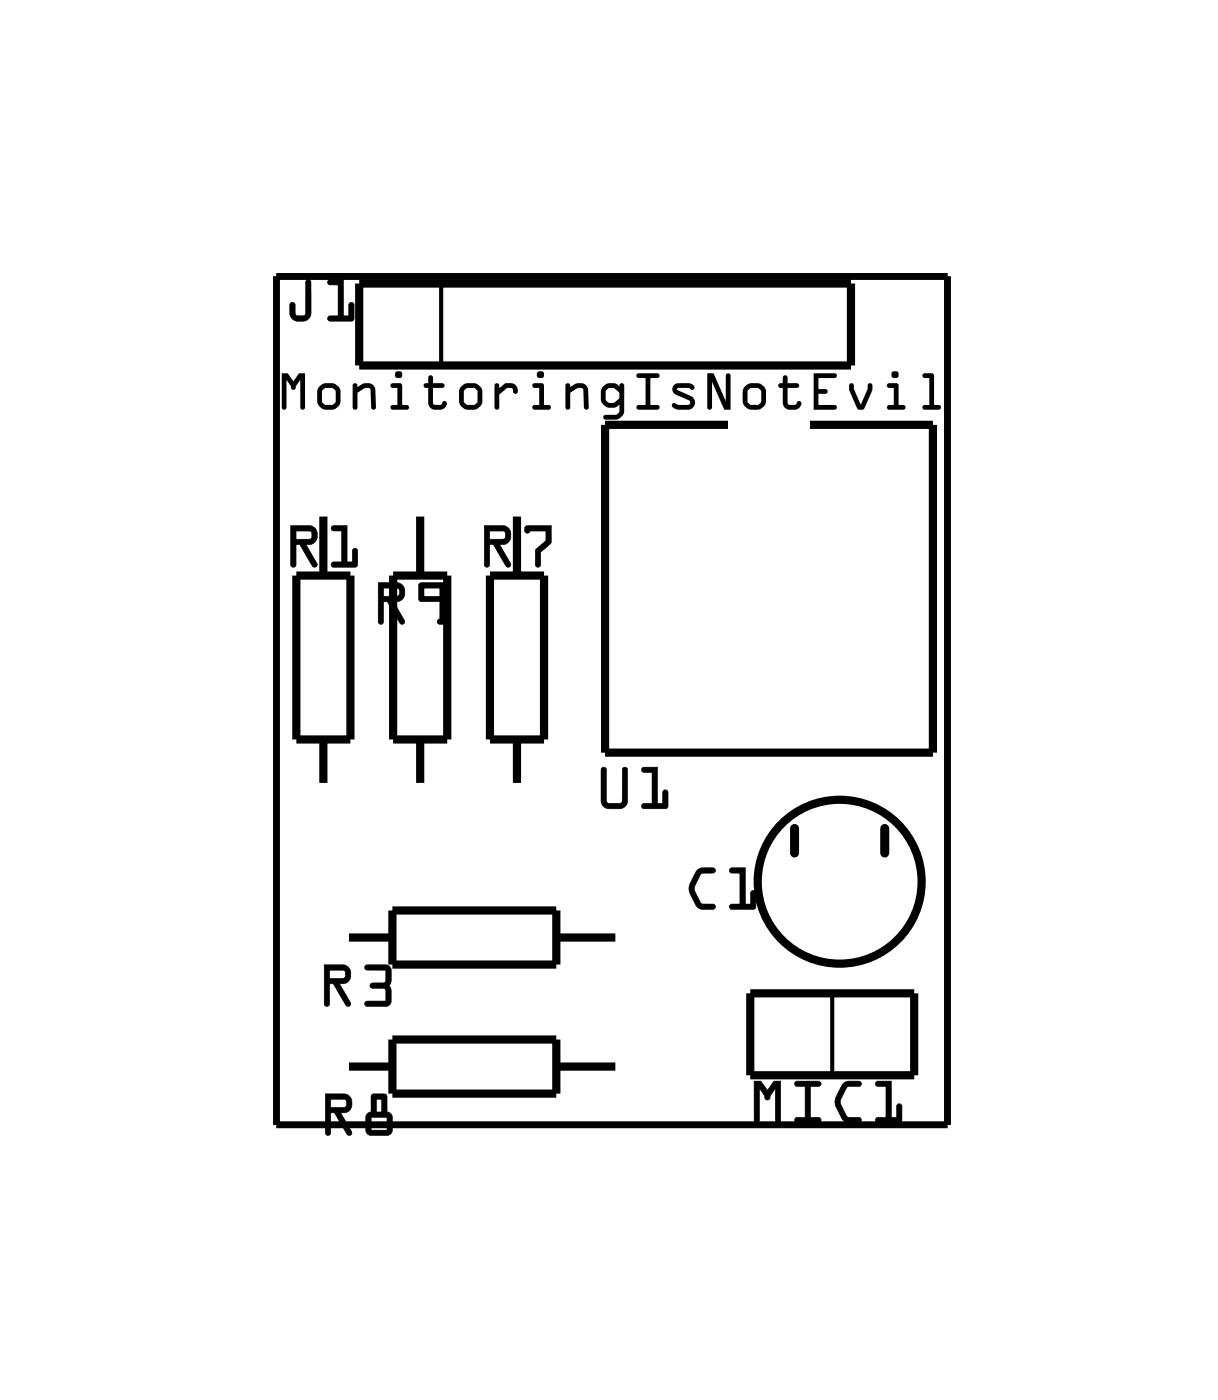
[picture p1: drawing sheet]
<svg xmlns="http://www.w3.org/2000/svg" width="38mm" height="43mm" viewBox="0 0 38 43" stroke-linecap="round" stroke-linejoin="round" font-family="sans-serif">
<path d="M8.6 8.6h20.8v26.3h-20.8z" fill="none" stroke="#000" stroke-width=".2"/>
<g fill="#000">
<path d="M8.7 11.6v1.1l.2-.1v-.8l.2 .3 .2-.3v.8l.1 .1 .1-1.1h-.2l-.2 .2-.2-.2zM9.9 12a.42 .42 0 0 0 0 .6 .42 .42 0 0 0 .5 .1l.1-.2a.41 .41 0 0 0 0-.5 .41 .41 0 0 0-.5-.1zM10 12.1l.2-.1 .2 .1v.4l-.1 .1-.3-.1zM11 11.9l-.1 .7 .1 .1 .1-.1a.4 .4 0 0 1 .3-.6l.2 .7 .1-.1-.1-.4a.31 .31 0 0 0-.2-.3 .31 .31 0 0 0-.3 .1l-.1-.1zM12.1 11.9l.1 .1h.1v.6h-.1l-.1 .1h.6v-.1h-.2l-.1-.7zM12.2 11.6a.15 .15 0 0 0 .3 0 .15 .15 0 0 0-.3 0zM13.3 11.6v.3h-.2l.2 .1v.5a.29 .29 0 0 0 .3 .2 .29 .29 0 0 0 .2-.2l-.2 .1-.2-.1v-.5h.3l.1-.1h-.4v-.2zM14.3 12h-.1a.42 .42 0 0 0 .1 .6 .42 .42 0 0 0 .5 .1l.1-.2a.41 .41 0 0 0 0-.5 .41 .41 0 0 0-.5-.1zM14.4 12.1l.2-.1 .2 .1v.4l-.1 .1-.3-.1zM15.3 11.9v.7l.2 .1a.43 .43 0 0 1 .4-.7v.2h.1a.29 .29 0 0 0-.2-.3 .29 .29 0 0 0-.3 .1v-.1zM16.5 11.9v.1h.2v.6h-.2v.1h.5v-.1h-.1l-.1-.7zM16.6 11.6a.15 .15 0 0 0 .3 0 .15 .15 0 0 0-.3 0zM17.5 11.9v.7l.1 .1 .1-.1a.4 .4 0 0 1 .3-.6l.2 .7v-.1v-.4a.31 .31 0 0 0-.2-.3 .31 .31 0 0 0-.3 .1l-.1-.1zM18.7 12a.38 .38 0 0 0 0 .5 .38 .38 0 0 0 .5 0v.3l-.5 .1 .1 .1a.4 .4 0 0 0 .5-.3v-.8l-.1 .1-.3-.1zM18.7 12.3a.25 .25 0 0 1 .5 0 .25 .25 0 0 1-.5 0zM19.8 11.6v.1h.2v.9h-.2l-.1 .1h.7v-.1h-.2v-.9h.2v-.1zM20.9 11.9a.22 .22 0 0 0 .2 .4l.3 .1v.1h-.5a.12 .12 0 0 0 0 .2 .12 .12 0 0 0 .1 0h.3a.22 .22 0 0 0 .2-.2 .22 .22 0 0 0-.1-.2l-.4-.3 .4 .1 .1-.1a.48 .48 0 0 0-.6-.1zM21.9 11.6v1.1l.2-.1v-.8l.3 .9h.2v-1.1h-.1v.8l-.4-.8zM23.1 12h-.1a.42 .42 0 0 0 .1 .6 .42 .42 0 0 0 .5 .1l.1-.2a.41 .41 0 0 0 0-.5 .41 .41 0 0 0-.5-.1zM23.2 12.1l.2-.1 .2 .1v.4l-.1 .1-.3-.1zM24.3 11.6v.3h-.2l.2 .1v.5a.29 .29 0 0 0 .2 .2 .29 .29 0 0 0 .3-.2l-.2 .1-.2-.1v-.5h.3l.1-.1h-.4v-.2zM25.2 11.6v1.1h.7v-.1h-.5v-.4l.2-.1h-.2v-.4h.5v-.1zM26.3 11.9v.2l.3 .6h.2l.2-.6v-.2h-.1l-.2 .6-.2-.6zM27.5 11.9v.1h.2v.6h-.2v.1h.5v-.1h-.2v-.7zM27.6 11.6a.15 .15 0 0 0 .3 0 .15 .15 0 0 0-.3 0zM28.6 11.6v.1h.2v.9h-.2v.1h.5v-.1h-.2v-1z"/>
<path d="M8.7 11.6v1.1l.2-.1v-.8l.2 .3 .2-.3v.8l.1 .1 .1-1.1h-.2l-.2 .2-.2-.2zM8.7 11.6h.2l.2 .2 .2-.2h.2l-.1 1.1-.1-.1v-.8l-.2 .3-.2-.3v.8l-.2 .1zM9.9 12v.6l.2 .1h.3l.1-.2v-.5l-.4-.1zM9.9 12l.2-.1h.3a.42 .42 0 0 1 .2 .6l-.3 .2h-.3l-.2-.2zM10 12.1l.2-.1 .2 .1v.4l-.1 .1-.3-.1zM10 12.1v.4h.3h.1v-.4l-.2-.1zM11 11.9v.8l.1-.1v-.4l.3-.2 .1 .6 .1 .1v-.8h-.3l-.2 .1v-.1zM11 11.9l.1 .1 .2-.1h.3v.8l-.1-.1-.1-.6-.3 .2v.4l-.1 .1zM12.1 11.9l.1 .1h.1v.6h-.1l-.1 .1h.6v-.1h-.2l-.1-.7zM12.1 11.9h.3l.1 .7h.2v.1h-.6l.1-.1h.1v-.6h-.1zM12.2 11.6a.15 .15 0 0 0 .3 0 .15 .15 0 0 0-.3 0zM12.2 11.6a.15 .15 0 0 1 .3 0 .15 .15 0 0 1-.3 0zM13.3 11.6v.3h-.2l.2 .1v.6l.2 .1h.2l.1-.2-.2 .1-.2-.1v-.5h.3l.1-.1h-.4v-.2zM13.3 11.6l.1 .1v.2h.4l-.1 .1h-.3v.5h.3l.1-.1v.1l-.1 .2h-.1a.23 .23 0 0 1-.3-.2v-.5l-.2-.1h.2zM14.3 12v.6l.2 .1h.3l.1-.2v-.5l-.4-.1zM14.3 12l.2-.1h.3a.42 .42 0 0 1 .1 .6l-.2 .2h-.3l-.2-.2zM14.4 12.1l.2-.1 .2 .1v.4l-.1 .1-.3-.1zM14.4 12.1v.4h.3h.1v-.4l-.2-.1zM15.3 11.9l.1 .8 .1-.1v-.4l.2-.2h.2v.2l.1-.1a.26 .26 0 0 0-.3-.2l-.2 .1-.1-.1zM15.3 11.9h.2v.1l.2-.1h.2l.1 .2v.1l-.1-.2h-.2l-.2 .2-.1 .5-.1-.1zM16.5 11.9v.1h.2v.6h-.2v.1h.5v-.1h-.1l-.1-.7zM16.5 11.9h.3l.1 .7h.1v.1h-.5v-.1h.2v-.6h-.2zM16.6 11.6a.15 .15 0 0 0 .3 0 .15 .15 0 0 0-.3 0zM16.6 11.6a.15 .15 0 0 1 .3 0 .15 .15 0 0 1-.3 0zM17.5 11.9v.8l.2-.1v-.4l.3-.2 .1 .6 .1 .1v-.8h-.3l-.2 .1v-.1zM17.5 11.9h.1l.1 .1 .2-.1h.3v.8l-.1-.1-.1-.6-.3 .2v.4l-.2 .1zM18.7 12l-.1 .3 .1 .2 .2 .1 .3-.1-.1 .3-.3 .1-.1 .1h.5l.1-.2v-.9h-.1v.1l-.3-.1zM18.7 12l.2-.1 .3 .1v-.1h.1v.9l-.1 .2h-.5l.1-.1 .3-.1 .1-.3-.3 .1-.2-.1-.1-.2zM18.7 12.2a.25 .25 0 0 1 .5 0 .25 .25 0 0 1-.5 0zM18.7 12.3a.25 .25 0 0 0 .5 0 .25 .25 0 0 0-.5 0zM19.8 11.6v.1h.2v.9h-.2l-.1 .1h.7v-.1h-.2v-.9h.2v-.1zM19.7 11.6h.7v.1h-.2v.9h.2v.1h-.7l.1-.1h.2v-.9h-.2zM20.9 11.9v.3l.5 .3-.1 .1-.4-.1-.1 .1 .2 .1a.44 .44 0 0 0 .5-.2 .55 .55 0 0 0-.5-.4v-.1l.4 .1 .1-.1-.1-.1zM20.9 11.9h.3h.3v.2h-.5l.5 .2v.3l-.5 .1-.2-.1 .1-.1 .4 .1 .1-.1-.5-.3zM21.9 11.6v1.1l.2-.1v-.8l.3 .9h.2v-1.1h-.1v.8l-.4-.8zM21.9 11.6h.2l.4 .8v-.8h.1v1.1h-.2l-.3-.9v.8l-.2 .1zM23.1 12v.6l.1 .1h.4l.1-.2v-.5l-.4-.1zM23.1 12l.2-.1h.3a.42 .42 0 0 1 .1 .6l-.2 .2h-.3l-.2-.2zM23.2 12.1l.2-.1 .2 .1v.4l-.1 .1-.3-.1zM23.2 12.1v.4h.3h.1v-.4l-.2-.1zM24.3 11.6v.3h-.2l.2 .1v.6l.1 .1h.3l.1-.2-.2 .1-.2-.1v-.5h.3l.1-.1h-.4v-.2zM24.3 11.6l.1 .1v.2h.4l-.1 .1h-.3v.5h.2l.2-.1v.1l-.1 .2h-.2a.23 .23 0 0 1-.2-.2v-.5l-.2-.1h.2zM25.2 11.6v1.1h.7v-.1h-.5v-.4l.2-.1h-.2v-.4h.5v-.1zM25.2 11.6h.7v.1h-.5v.4h.3l-.3 .1v.4h.5v.1h-.7zM26.3 11.9v.2l.3 .6h.2l.2-.8h-.1l-.2 .6-.2-.6zM26.3 11.9h.2l.2 .6 .2-.6h.1v.2l-.2 .6h-.2l-.3-.6zM27.5 11.9v.1h.2v.6h-.2v.1h.5v-.1h-.2v-.7zM27.5 11.9h.3v.7h.2v.1h-.5v-.1h.2v-.6h-.2zM27.6 11.6a.15 .15 0 0 0 .3 0 .15 .15 0 0 0-.3 0zM27.6 11.6a.15 .15 0 0 1 .3 0 .15 .15 0 0 1-.3 0zM28.6 11.6v.1h.2v.9h-.2v.1h.5v-.1h-.2v-1zM28.6 11.6h.3v1h.2v.1h-.5v-.1h.2v-.9h-.2z"/>
<path d="M9 16.3v1.3l.2-.1v-.6h.1l.4 .6 .1 .1-.3-.7a.3 .3 0 0 0 .3-.3 .3 .3 0 0 0-.2-.3zM9.2 16.5h.4l.1 .2h-.5zM10.3 16.3v.2h.3v.9h-.3v.1l.7 .1v-.6h-.1v.4h-.1v-1.1z"/>
<path d="M9 16.3v1.2h.2v-.6h.1l.4 .7h.1l-.3-.7 .3-.1v-.3v-.1l-.2-.1zM9 16.3h.6l.2 .1v.3l-.2 .2h-.1l.3 .6v.1h-.1l-.4-.7h-.1v.6h-.2zM9.2 16.4l.4 .1 .1 .2h-.5zM9.2 16.5v.2h.5l-.1-.2zM10.3 16.3v.2h.3v.9h-.3v.1l.7 .1v-.6h-.1v.4h-.2l.1-1.1zM10.3 16.3h.5v1.1h.1v-.4h.2l-.1 .6h-.7v-.2h.3v-.9h-.3z"/>
<path d="M9.5 8.7v1.1h-.3l-.1-.4a.34 .34 0 0 0 .1 .5 .34 .34 0 0 0 .4-.3v-.9zM10.2 8.7v.1h.3v1h-.3v.1h.7v-.5h-.1v.4h-.2v-1.1z"/>
<path d="M9.5 8.7v1.1h-.3l-.1-.4h-.1v.3l.2 .3 .3-.1 .1-.2v-1zM9.5 8.7h.1v1a.37 .37 0 0 1-.5 .2 .37 .37 0 0 1-.1-.5h.1l.1 .4 .3-.1zM10.2 8.7v.1h.3v1h-.3v.1h.7v-.5h-.1v.4h-.2v-1.1zM10.2 8.7h.5l-.1 1.1h.2v-.4h.1v.6l-.7-.1v-.1h.3v-1h-.3z"/>
<path d="M11.7 18.1l.1 1.2h.1v-.7h.1l.4 .7h.1l-.3-.7a.3 .3 0 0 0 .3-.2 .3 .3 0 0 0-.2-.3zM11.9 18.2h.4l.1 .2-.5 .1zM13 18.1v.5h.6v.6a.11 .11 0 0 0 .1 .2 .11 .11 0 0 0 .1-.1v-1.2zM13.1 18.2h.5v.3h-.5z"/>
<path d="M11.7 18.1v1.2h.2v-.7h.1l.4 .7h.1l-.3-.7h.3v-.3v-.1l-.1-.1zM11.7 18.1h.6h.2v.4l-.1 .2h-.2l.3 .5v.1h-.1l-.4-.7h-.1v.7h-.2zM11.9 18.2h.4l.1 .2-.5 .1zM11.9 18.2v.3l.5-.1-.1-.2zM13 18.1v.5h.6v.6v.1h.1l.1-1.2zM13 18.1h.8v1.2h-.3l.1-.1v-.6h-.6zM13.1 18.2h.5v.3h-.5zM13.1 18.2v.3h.5v-.3z"/>
<path d="M15 16.3v1.3l.2-.1v-.6h.1l.4 .6 .1 .1-.3-.7a.3 .3 0 0 0 .3-.3 .3 .3 0 0 0-.2-.3zM15.2 16.5h.4l.1 .2h-.5zM16.3 16.3a.11 .11 0 0 0 0 .2 .11 .11 0 0 0 .1 0h.5a.42 .42 0 0 1-.3 .5v.5l.1 .1a.57 .57 0 0 1 .4-.8v-.5z"/>
<path d="M15 16.3v1.2h.2v-.6h.1l.4 .7h.1l-.3-.7 .3-.1v-.3v-.1l-.2-.1zM15 16.3h.6l.2 .1v.3l-.2 .2h-.1l.3 .6v.1h-.1l-.4-.7h-.1v.6h-.2zM15.2 16.4l.4 .1 .1 .2h-.5zM15.2 16.5v.2h.5l-.1-.2zM16.3 16.3v.2l.6-.1v.4l-.3 .2v.5l.1 .1v-.5l.4-.3v-.5zM16.3 16.3h.8v.5l-.3 .3-.1 .5-.1-.1v-.4l.3-.3v-.3h-.5h-.1z"/>
<path d="M10 29.9l.1 1.3 .1-.1v-.6h.1l.4 .7h.1l-.3-.7a.3 .3 0 0 0 .4-.2 .3 .3 0 0 0-.3-.4zM10.2 30.1h.4l.1 .2h-.5zM11.3 29.9l.1 .2h.6l-.1 .3-.4 .1v.1l.4 .1 .1 .3h-.6l-.1 .2h.7l.1-.2v-.5a.48 .48 0 0 0-.2-.6z"/>
<path d="M10 29.9l.1 1.2h.1v-.6h.1l.4 .7h.1l-.3-.7 .3-.1 .1-.3-.1-.1-.1-.1zM10 29.9h.7l.1 .1 .1 .3-.2 .2h-.2l.4 .6v.1h-.2l-.4-.7h-.1v.6l-.1 .1zM10.2 30.1h.4l.1 .2h-.5zM10.2 30.1v.2h.5l-.1-.2zM11.3 30l.1 .1h.6l-.1 .3-.4 .1v.1l.4 .1 .1 .3h-.6l-.1 .2h.7l.1-.2v-1zM11.3 29.9l.8 .1v1l-.1 .2h-.7l.1-.2h.6l-.1-.3-.4-.1v-.1l.4-.1 .1-.3h-.6z"/>
<path d="M10.1 33.9v1.3l.1-.1 .1-.6h.1l.4 .7h.1l-.3-.7a.3 .3 0 0 0 .3-.2 .3 .3 0 0 0-.2-.4zM10.3 34.1h.4v.2h-.4zM11.5 33.9v.6a.46 .46 0 0 0-.1 .6l.1 .1h.6a.52 .52 0 0 0 0-.7h-.1v-.6zM11.7 34.1h.1v.4h-.1zM11.5 34.6h.5v.4h-.5z"/>
<path d="M10.1 33.9v1.2h.1v-.6h.2l.4 .7h.1l-.4-.7 .3-.1 .1-.3-.1-.1-.1-.1zM10.1 33.9h.6l.2 .1v.3l-.2 .2h-.1l.3 .6v.1h-.2l-.3-.7h-.1v.6l-.2 .1zM10.2 34.1h.5v.2h-.5zM10.3 34.1v.2h.4v-.2zM11.5 34v.5a.44 .44 0 0 0-.2 .6l.2 .1h.5l.2-.2v-.4l-.2-.1v-.5zM11.5 33.9l.5 .1v.5l.2 .1v.5l-.1 .1h-.6l-.2-.1v-.5l.2-.1zM11.7 34.1h.1v.4h-.1zM11.7 34.1v.4h.1v-.4zM11.5 34.6h.5v.4h-.5zM11.5 34.6v.4h.5v-.4z"/>
<path d="M18.7 23.8l-.1 .9a.31 .31 0 0 0 .1 .3 .31 .31 0 0 0 .3 .1 .31 .31 0 0 0 .4-.1 .31 .31 0 0 0 .1-.3l-.1-.9h-.1v1l-.5 .1v-1.1zM19.9 23.8v.1h.3v1h-.3v.1l.8 .1v-.6h-.2v.4h-.1v-1.1z"/>
<path d="M18.6 23.8l.1 1.2 .2 .1 .4-.1 .1-.2v-1h-.1v1l-.1 .1-.4-.1v-1zM18.6 23.8h.2v1.1l.5-.1v-1h.1l.1 1-.1 .2-.6 .1-.1-.1zM19.9 23.8v.1h.3v1h-.3v.1l.8 .1v-.6h-.2v.4h-.1v-1.1zM19.9 23.8h.5v1.1h.1v-.4h.2v.6l-.8-.1v-.1h.3v-1h-.3z"/>
<path d="M21.6 26.9a.74 .74 0 0 0 .2 1.3h.3l.1-.1-.1-.1a.4 .4 0 0 1-.6-.4l.1-.2a.37 .37 0 0 1 .5-.3v-.2zM22.6 26.9l.1 .2h.2v.9h-.2l-.1 .2h.8v-.6l-.1 .1v.3h-.2v-1.1z"/>
<path d="M21.6 27l-.2 .4v.3l.3 .4 .4 .1v-.2h-.4l-.2-.5 .2-.4h.4v-.2h-.3zM21.6 26.9h.6l-.1 .2h-.4l-.2 .4 .2 .5h.4l.1 .1-.1 .1h-.5l-.2-.5v-.3zM22.6 26.9l.1 .2h.2v.9h-.2l-.1 .1 .8 .1v-.6l-.1 .1v.3h-.2v-1.1zM22.6 26.9h.5v1.1h.2v-.4h.1v.6h-.8l.1-.2h.2v-.9h-.2z"/>
<path d="M23.4 33.5v1.3l.1-.1v-1l.3 .4 .2-.4v1l.1 .1 .1-1.3h-.2l-.2 .3-.2-.3zM24.7 33.5v.2h.3v.9h-.3l-.1 .2h.8v-.1l-.3-.1v-.9h.3v-.2zM26.2 33.5a.74 .74 0 0 0 .1 1.3h.3l.1-.1-.1-.1a.4 .4 0 0 1-.5-.4v-.2a.37 .37 0 0 1 .5-.3v-.2zM27.2 33.5v.2h.3v.9h-.3l-.1 .2h.8v-.6l-.1 .1v.3h-.2v-1.1z"/>
<path d="M23.4 33.5v1.2h.1v-1l.3 .4 .2-.4v1l.1 .1 .1-1.3h-.2l-.2 .3-.2-.3zM23.4 33.5h.2l.2 .3 .2-.3h.2v1.3l-.2-.1v-1l-.2 .4-.3-.4v1l-.1 .1zM24.6 33.6l.1 .1h.3v.9h-.3l-.1 .2h.8v-.2h-.3v-.9h.3v-.2zM24.7 33.5h.7v.2h-.3v.9h.3v.2h-.8l.1-.2h.3v-.9h-.3zM26.1 33.6l-.2 .5v.2l.3 .5h.4v-.2h-.4l-.2-.4 .3-.5h.3l.1-.2h-.4zM26.2 33.5h.5v.2h-.4l-.3 .4 .3 .5h.4v.1l-.1 .1h-.4l-.3-.5v-.3zM27.1 33.6l.1 .1h.3v.9h-.3v.2h.7v-.6l-.1 .1v.3h-.2v-1.1zM27.2 33.5h.4v1.1h.2v-.3l.1-.1v.6h-.8l.1-.2h.3v-.9h-.3z"/>
</g>
<g fill="none" stroke="#000" stroke-width=".25">
<path d="M9.2 17.8h1.7v5.1h-1.7zM10 16v1.8M11.1 8.8h15.3v2.5h-15.3zM12.2 17.8h1.7v5.1h-1.7zM13 16v1.8M15.2 17.8h1.7v5.1h-1.7zM16 16v1.8M22.6 13.2h-3.8v10.1h10.1v-10.1h-3.8M10 22.9v1.4M10.8 33.1h1.4M10.8 29.1h1.4M12.2 32.2h5v1.7h-5z"/>
<path d="M12.2 28.2h5v1.7h-5zM13 22.9v1.4M16 22.9v1.4M17.2 33.1h1.9M17.2 29.1h1.9M23.3 30.8h5v2.5h-5z"/>
<circle cx="26" cy="27.3" r="2.54"/>
</g>
<path d="M13.7 8.8v2.5M25.8 30.8v2.5" fill="none" stroke="#000" stroke-width=".13"/>
<path d="M24.6 25.7v.7M27.4 25.7v.7" fill="none" stroke="#000" stroke-width=".28"/>
</svg>
